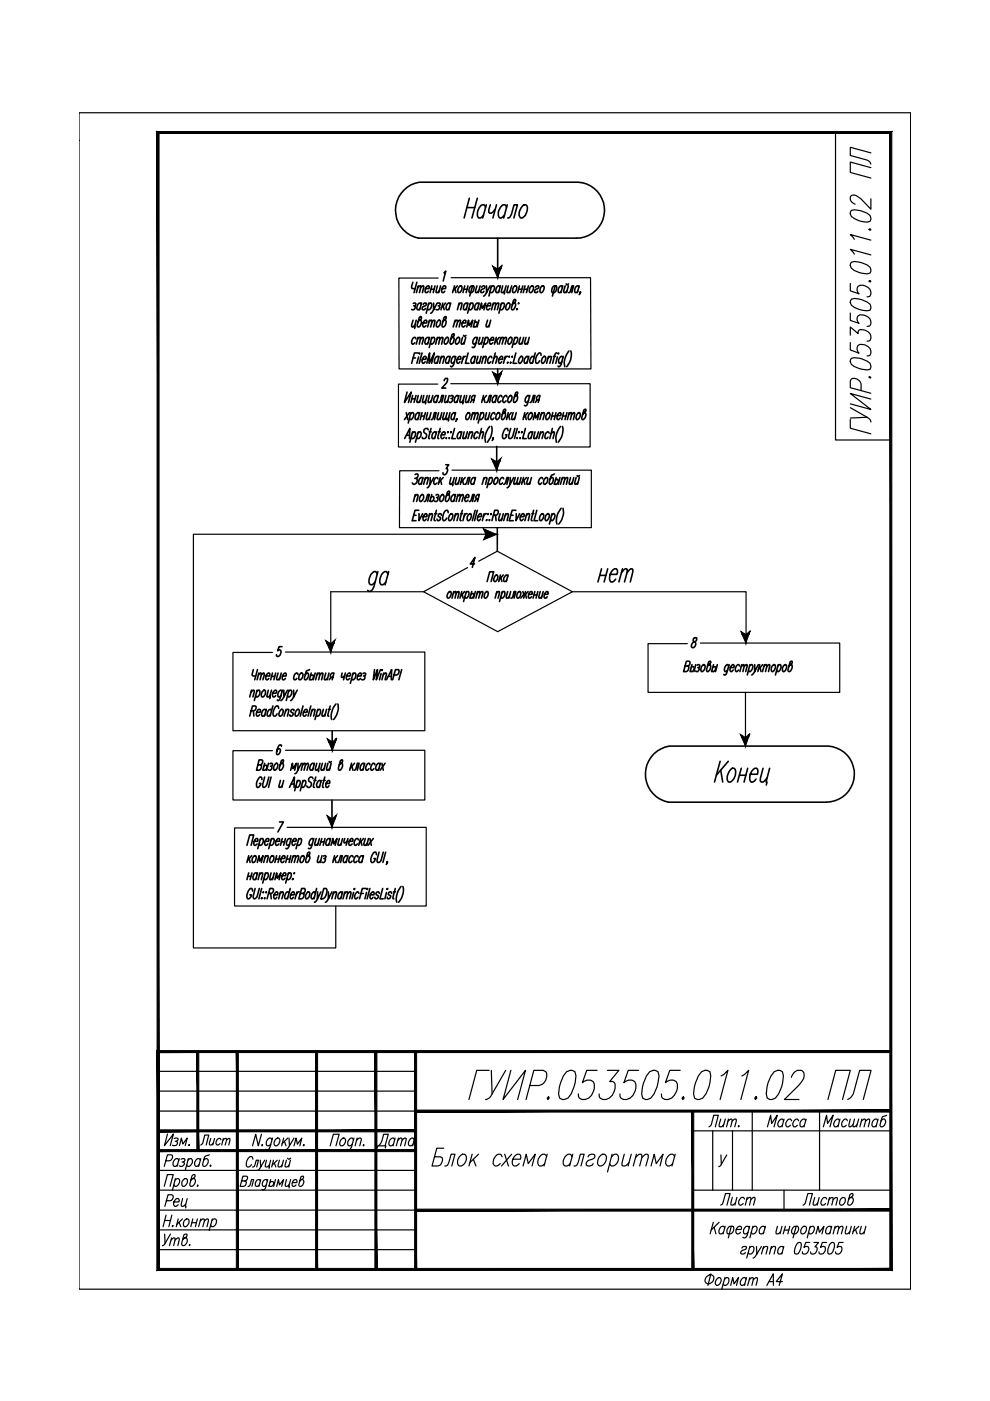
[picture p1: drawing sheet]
<svg xmlns="http://www.w3.org/2000/svg" width="210mm" height="297mm" viewBox="0 0 210 297" stroke-linecap="round" stroke-linejoin="round" font-family="sans-serif">
<defs><g id="words">
<text font-size="10.1" x="98.1" y="234.2">ГУИР.053505.011.02 ПЛ</text>
<g font-size="7.9">
<text x="185.6" y="93.1" transform="rotate(-90 185.6 93.1)">ГУИР.053505.011.02 ПЛ</text>
<text x="76.9" y="126.6">да</text>
</g>
<g font-size="6.2">
<text x="125.6" y="124.5">нет</text>
<text x="78.7" y="244.5">Дата</text>
</g>
<g font-size="5.7">
<text x="149.2" y="240.2">Лит.</text>
<text x="173.2" y="240.2">Масштаб</text>
<text x="33.9" y="257.2">Рец</text>
<text x="151.7" y="256.8">Лист</text>
<text x="169" y="256.8">Листов</text>
</g>
<text font-size="5.3" x="41.3" y="244.1">Лист</text>
</g></defs>
<g fill="none" stroke="#000" stroke-width=".25">
<path d="M16.7 23.9h176.4v249.4h-176.4zM162.7 238.9l.7-2.4 .2 1.7 1.2-1.7-.7 2.4M166.1 237.6l-.2-.3a1.03 1.03 0 0 0-.7 1.6h.3l.4-.3M166.2 237.3l-.4 1.6M167.8 237.6l-.2-.3a.99 .99 0 0 0-.9 .6 .99 .99 0 0 0 .2 1h.2l.5-.3M169.3 237.6l-.2-.3a1.03 1.03 0 0 0-.8 1.6h.3l.5-.3M170.8 237.6l-.3-.3a.99 .99 0 0 0-.8 .6 .99 .99 0 0 0 .2 1h.2l.4-.3M170.9 237.3l-.4 1.6M34.8 251.5l.7-2.5h1.2l-.6 2.5M35.1 246.1h.8a.92 .92 0 0 0 .6-1.2l-1-.1-.7 2.5M35.2 257.6l-.6 2.5M35.5 240.4l-.6 2.5 1.9-2.5-.7 2.5"/>
<path d="M36.4 257.6l-.6 2.5M36.6 259.8v.3zM36.9 241.4h.8a.49 .49 0 0 1-.5 .6M37.1 250.2l.5-.3h.2a1.03 1.03 0 0 1-.7 1.6l-.2-.4M37.2 249.9l-.6 2.4M37.4 242l.1 .1a.52 .52 0 0 1-.3 .8l-.6-.1M37.8 258.4l-.4 1.7M37.9 246a.44 .44 0 0 0-.3-.4 .44 .44 0 0 0-.4 .2 1.01 1.01 0 0 0-.3 1.5h.3l.5-.4M38 259.2l.3 .9M38 245.6l-.5 1.7M38 242.9l.5-1.6 .3 1.3 .9-1.3-.4 1.6M38.4 245.8l.3-.2 .5 .2-.1 .4-.5 .2"/>
<path d="M38.7 258.4l-1.2 1.2M38.8 250.2a.53 .53 0 0 1 .9-.2 1.08 1.08 0 0 1-.9 1.5 .87 .87 0 0 1 0-1.3zM38.8 246.4l.2 .1 .1 .3-.2 .2a.62 .62 0 0 1-.9 .2M39.1 258.8l.5-.4h.2a.99 .99 0 0 1 .2 1.1 .99 .99 0 0 1-.9 .6 .91 .91 0 0 1 0-1.3zM39.8 246l.5-.4h.2a.99 .99 0 0 1 .2 1.1 .99 .99 0 0 1-.9 .6l-.2-.4M39.9 245.6l-.6 2.5M40.7 259.2h.9M40.9 258.4l-.4 1.7M40.9 249.9h.3a1.03 1.03 0 0 1-.7 1.6l-.3-.4 .5-1.8 .3-.3 .3 .2a.86 .86 0 0 1-.6 .8l-.2 .2M41.9 258.4l-.5 1.7M42.4 258.9l.6-.5 .3 .2-.3 1.5M42.5 246l-.1-.2a.86 .86 0 0 0-1 .2 .86 .86 0 0 0-.1 .9l.2 .4h.3l.4-.4"/>
<path d="M42.6 245.6l-.5 1.7M42.6 258.4l-.5 1.7M43.3 258.9l.6-.5 .3 .2-.3 1.5M44.4 244.8l-.7 .3-.4 .3-.3 1.4 .2 .5a.99 .99 0 0 0 .9-.6 .99 .99 0 0 0-.2-1.1h-.3l-.4 .4M44.5 247.2l.1-.2 .1 .2-.1 .1zM44.9 258.8a.53 .53 0 0 1 .9-.2l.1 .2-.1 .6a.75 .75 0 0 1-1 .6l-.1-.3M45 258.4l-.6 2.5M51.2 250.4h.7l.3 .4a.75 .75 0 0 1-.6 .7h-.7l.6-2.1h.7a.55 .55 0 0 1 .3 .6 .55 .55 0 0 1-.6 .4M52.6 251.5l.3-.1 .4-1.3h.5l-.4 1.4M53.5 247.4l.4-.1 .4-1.3h.5l-.4 1.4M53.6 245.8v-.2a.55 .55 0 0 0-.6-.4 .55 .55 0 0 0-.5 .6l-.3 .8a.68 .68 0 0 0 .3 .8 .81 .81 0 0 0 .8-.5M55.2 246l.1 1.4 .8-1.4"/>
<path d="M55.2 250.4l-.1-.2a.82 .82 0 0 0-.9 .4 .82 .82 0 0 0 .1 .9h.3l.4-.3M55.3 247.4a.86 .86 0 0 1-.8 .7M55.3 250.1l-.4 1.4M55.4 240.5l-.6 2.4-.6-2.4-.7 2.4M55.5 242.8l.1-.1 .1 .1-.1 .1zM56.5 246l-.3 1.3h.6l.3-.3M56.7 250.4l-.1-.2a.81 .81 0 0 0-.9 .4 .81 .81 0 0 0 .1 .9h.3l.4-.3M56.8 250.1l-.5 1.6a.65 .65 0 0 1-.6 .6l-.2-.1M57.2 250.7l.1-.1a.44 .44 0 0 1 .7 .1 .44 .44 0 0 1-.1 .6l-.3 .2h-.4l-.1-.2M57.4 246l-.3 1.7M57.4 250.1l-.4 1.4M57.7 241.6l-.1-.2a.87 .87 0 0 0-1 .2 .87 .87 0 0 0-.1 1l.2 .3h.3l.4-.3"/>
<path d="M57.8 241.3l-.7 2.2-.3 .2h-.5M58 246l-.4 1.4M58.2 246.6l.3 .8M58.4 241.6l.4-.3h.3a1.03 1.03 0 0 1-.7 1.6 .84 .84 0 0 1 0-1.3zM58.4 250.1l-.4 1.4M58.7 251.5l.3-1.4 .3 1.1 .8-1.1-.4 1.4M58.8 246l-1.1 1M59.3 246l-.3 1.3 .3 .1 .5-.4M60.1 246l-.4 1.4M60.1 241.3l-.4 1.6M60.3 242l.3 .9M60.7 246l-.3 1.3 .4 .1 .5-.4"/>
<path d="M60.7 250.1l-.2 1.3h.5l.3-.3M61 245.6l.2 .2 .4-.2M61 241.3l-1.2 1.2M61.3 241.3l.1 1.6 .9-1.6M61.4 242.9a.98 .98 0 0 1-.9 .8M61.6 246l-.4 1.4M61.6 250.1l-.4 1.4h.2l-.1 .4M62 250.7h.9v-.5a.79 .79 0 0 0-.9 .4 .79 .79 0 0 0 .2 .9l.6-.3M62.3 242.9l.5-1.6 .3 1.3 .9-1.3-.4 1.6M64 250.1h.2a.81 .81 0 0 1 .1 .9 .81 .81 0 0 1-.9 .4v-.3l.4-1.5 .5-.2 .1 .3-.2 .2-.6 .5M64.3 242.8l.1-.1 .1 .1-.1 .1zM70 242.9l.7-2.4h1.2l-.7 2.4"/>
<path d="M72.3 241.7l.5-.4h.2a.95 .95 0 0 1 .1 1.1 .95 .95 0 0 1-.9 .5 1.03 1.03 0 0 1 .1-1.2zM74.9 241.7l-.2-.4a.99 .99 0 0 0-.9 .6 .99 .99 0 0 0 .2 1h.5l.2-.3M75 241.3l-.5 1.9a.72 .72 0 0 1-.7 .6l-.2-.1M75.6 241.8l.6-.5 .4 .1-.3 1.5M75.7 241.3l-.4 1.6M94.1 243.4h-1.5l-1 3.8h1.2a1.35 1.35 0 0 0 .9-1.8l-.4-.1h-1.2M94.3 247.2l.6-.2 .8-2.3h.8l-.7 2.5M97.4 245.3l.7-.6h.4a1.51 1.51 0 0 1 .2 1.6 1.51 1.51 0 0 1-1.3 .9 1.24 1.24 0 0 1 0-1.9zM100.1 244.7l-.7 2.5M100.4 245.8l.5 1.4M101.5 244.7l-1.9 1.8M106.5 245.3l-.5-.6a1.6 1.6 0 0 0-1.2 2.3l.6 .2 .7-.5"/>
<path d="M107 244.7l.8 2.5M108.5 244.7l-2.2 2.5M108.7 245.8h1.6a.78 .78 0 0 0-.2-1.1 1.6 1.6 0 0 0-1.3 2.3 .86 .86 0 0 0 1.3-.3M110.9 247.2l.7-2.5 .4 2 1.5-2-.7 2.5M115.9 245.3l-.4-.6a1.51 1.51 0 0 0-1.3 .9 1.51 1.51 0 0 0 .2 1.6h.4l.7-.5M116 244.7l-.7 2.5M121.3 245.3l-.4-.6a1.65 1.65 0 0 0-1.3 2.3 .86 .86 0 0 0 1.3-.3M121.4 244.7l-.6 2.5M121.7 247.2l.6-.2 .3-.5 .4-1.8h.9l-.7 2.5M124.7 245.3a.95 .95 0 0 1 1.4-.4v.4l-.2 .3a2.36 2.36 0 0 0-1.6 .9v.5a.97 .97 0 0 0 1.5-.3M127.1 245.3l.7-.6h.4a1.03 1.03 0 0 1 .3 1.5 1.13 1.13 0 0 1-1.6 .8 1.85 1.85 0 0 1 .2-1.7zM129.7 245.3l.6-.6h.5a1.51 1.51 0 0 1 .2 1.6 1.51 1.51 0 0 1-1.3 .9l-.4-.5"/>
<path d="M129.8 244.7l-1 3.8M132.4 244.7l-.5 2.3 .6 .2 .9-.7M133.8 244.7l-.6 2.5M134.7 245.4l.9-.7 .5 .2v.5l-.5 1.8M134.9 244.7l-.6 2.5M136.1 245.4l.8-.7 .5 .2v.5l-.5 1.8M138 247.2l.7-2.5 .4 2 1.5-2-.7 2.5M143 245.3l-.4-.6a1.6 1.6 0 0 0-1.3 2.3l.6 .2 .7-.5M143.2 244.7l-.7 2.5M151.2 259.2l-.6 2.4M152.5 259.2l-1.7 1.6M152.9 244.9v2"/>
<path d="M153.7 260l-.4 1.6M154.1 244.9l-1.3 2.2-.4 .2M155.1 260l-.7 2.5M158.9 260l-.5 1.9a.72 .72 0 0 1-.7 .6l-.2-.2M159.6 260l-.6 2.5M162.3 260l-.5 1.6M164.8 260l-.3 1.5 .4 .1 .6-.5M165.8 260l-.4 1.6M166.5 260l-.4 1.6M167.5 260l-.5 1.6M168.8 260l-.7 2.5M171.8 260l-.7 2.5"/>
<path d="M176.3 260l-.4 1.6M177.1 260l-.5 1.6M179.5 260l-.3 1.5 .4 .1 .6-.5M180.5 260l-.4 1.6M181.2 260l-.5 1.6M182.1 260l-1.2 1.1M182.6 260l-.3 1.5 .4 .1 .6-.5M183.6 260l-.4 1.6M34.9 261.6l.1 2M36.1 261.6l-1.2 2.2-.5 .3M36.3 262.9l.5-.4 .4 .1-.4 1.5M36.4 262.5l-.5 1.6"/>
<path d="M37.1 262.9l.6-.4 .3 .1-.3 1.5M39.2 262.5h.2a.99 .99 0 0 1 .2 1 .99 .99 0 0 1-.8 .6l-.3-.5 .5-1.7 .3-.3 .4 .1a.78 .78 0 0 1-.7 .9l-.2 .2M40.2 263.8v.3zM149.8 270.7l.2-.2a.76 .76 0 0 1 .9-.2 .76 .76 0 0 1 .5 .7 1.11 1.11 0 0 1-1.8 .9 .88 .88 0 0 1 .2-1.2zM150.7 270.1l-.6 2.4M151.4 260.2l.4 1.4M152.2 271l.4-.1a1.03 1.03 0 0 1-.7 1.6 .98 .98 0 0 1 .3-1.5zM153.6 271.3l.4-.4h.3a.99 .99 0 0 1 .2 1 .99 .99 0 0 1-.9 .6l-.2-.3M153.7 260.3l-.2-.2a.93 .93 0 0 0-.9 .4 .93 .93 0 0 0 .1 1.1l.4-.1 .3-.2M153.7 270.9l-.7 2.4M154.6 260.1l.7-.1a.98 .98 0 0 1 .1 1.2 .98 .98 0 0 1-1.2 .3 1.24 1.24 0 0 1 .4-1.4zM154.9 272.5l.4-1.6 .3 1.3 1-1.3-.4 1.6"/>
<path d="M156.1 260.7h1.1a.45 .45 0 0 0-.2-.7 .99 .99 0 0 0-.7 1.6l.5-.1 .2-.2M157.3 264.6a.71 .71 0 0 1 1-.2v.2l-.4 .4a.88 .88 0 0 0-.9 .5l.1 .3a.65 .65 0 0 0 .9-.3M158.2 271.3l-.3-.4a1.03 1.03 0 0 0-.7 1.6h.3l.4-.3M158.3 270.9l-.5 1.6M158.9 271.3l.5-.4 .4 .1-.4 1.5M158.9 260.3l-.2-.2a.91 .91 0 0 0-1 .4 .91 .91 0 0 0 .2 1.1l.5-.1 .2-.2M158.9 264.6a.58 .58 0 0 1 .9-.2 .95 .95 0 0 1-.1 1 .95 .95 0 0 1-1 .4v-.3M159 270.9l-.5 1.6M159 264.3l-.7 2.4M159.5 260.3l.3-.2 .5-.1a.99 .99 0 0 1-.8 1.6l-.2-.3M159.7 271.3l.6-.4 .3 .1-.3 1.5M160.4 264.3l.1 1.6 .9-1.6"/>
<path d="M160.5 265.9a1.11 1.11 0 0 1-.8 .8M161.8 264.7l.5-.4 .5 .1-.4 1.5M161.9 264.3l-.5 1.6M162.2 260.3l-.1-.2a.91 .91 0 0 0-1 .4 .91 .91 0 0 0 .1 1.1l.5-.1 .3-.2M162.6 272.5l1.3-2.4 .1 2.4M163.1 271.7h.8M163.4 264.7l.6-.4 .4 .1-.3 1.5M163.6 264.3l-.5 1.6M165.9 271.7h-1.3l1.3-1.6-.7 2.4M166.1 264.6l-.1-.2a.91 .91 0 0 0-1 .4 .91 .91 0 0 0 .2 1.1l.4-.1 .2-.3M166.2 264.3l-.4 1.6M166.3 260.8h.9"/>
<path d="M168.1 260.3l.4-.3h.6a.97 .97 0 0 1 0 1.2 .97 .97 0 0 1-1.1 .3 1.03 1.03 0 0 1 .1-1.2zM169.1 263.6l.3-.2 .4 .2a2.82 2.82 0 0 1-.6 2.2h-.7a2.74 2.74 0 0 1 .6-2.2zM170.3 260.1l.4-.1a.91 .91 0 0 1 .2 1.1 .91 .91 0 0 1-1 .4 1.24 1.24 0 0 1 .4-1.4zM171.7 260.3l.2-.2 .5-.1a.99 .99 0 0 1-.7 1.6l-.3-.3M171.7 263.4h-.9l-.3 1.1 .1-.1a.57 .57 0 0 1 .9 .2v.4a.83 .83 0 0 1-.5 .8 .83 .83 0 0 1-.9-.1v-.3M172.6 263.4h1l-.8 1h.2a.88 .88 0 0 1 0 1.1 .88 .88 0 0 1-1.1 .2v-.3M173 261.6l.5-1.6 .2 1.3 1-1.3-.4 1.6M175.2 263.4h-.8l-.4 1.1 .1-.1a.57 .57 0 0 1 .9 .2 .86 .86 0 0 1-.2 1.1 .86 .86 0 0 1-1.1 0l-.1-.3M176.2 263.6l.4-.2a1.03 1.03 0 0 1 .2 1.4l-.5 1-.5 .1a1.03 1.03 0 0 1-.1-1.4zM176.3 260.3l-.1-.2a.91 .91 0 0 0-1 .4 .91 .91 0 0 0 .1 1.1l.5-.1 .2-.2M176.9 260.5l.4-.4h.5l-.3 1.5M177.8 260.5l.4-.4h.5l-.3 1.5"/>
<path d="M178.8 263.4h-.9l-.4 1.1 .1-.1a.57 .57 0 0 1 .9 .2 .86 .86 0 0 1-.2 1.1 .86 .86 0 0 1-1.1 0v-.3M181.4 260.7l.3 .9"/>
</g>
<path d="M33.3 27.9v241.5l.4-.5zM33.3 27.9l.4 .4v240.6zM33.3 27.9l.4 .4 155.4-.4zM33.7 28.3l155.4-.4-.4 .4zM188.7 28.3l.4 241.1v-241.5zM188.7 28.3l.4 241.1-.4-.5zM33.3 269.4h155.8l-.4-.5zM33.3 269.4l.4-.5h155z" fill="#000" stroke="#000" stroke-width=".21"/>
<!-- layer: 0 -->
<g fill="#000" stroke="#000" stroke-width=".21">
<path d="M41.7 223l.4 21v-21zM41.7 223l.4 21h-.4z"/>
<path d="M50.1 223l.4 46.1v-46.1zM50.1 223l.4 46.1h-.4z"/>
<path d="M79.5 223l.4 46.1v-46.1zM79.5 223l.4 46.1h-.4z"/>
<path d="M33.5 240h54.6v-.4zM33.5 239.6h54.6l-54.6 .4z"/>
<path d="M33.7 223.2h155.2v-.5zM33.3 222.7h155.6l-155.2 .5zM33.3 222.7l.4 46.4v-45.9zM33.3 222.7l.4 46.4h-.4z"/>
<path d="M88.1 235.8h100.8v-.4zM88.1 235.4h100.8l-100.8 .4z"/>
<path d="M33.5 244.2h54.6v-.5zM33.5 243.7h54.6l-54.6 .5z"/>
<path d="M88.1 256.8h100.8v-.4zM88.1 256.4h100.8l-100.8 .4z"/>
<path d="M66.9 223v46.1h.4zM66.9 223h.4v46.1z"/>
<path d="M87.9 223v46.1h.4zM87.9 223h.4v46.1z"/>
<path d="M146.7 235.6v33.5h.4zM146.7 235.6h.4v33.5z"/>
</g>
<g fill="none" stroke="#000" stroke-width=".25">
<path d="M95.7 58.9h29.5l.1 19.3h-40.7v-19.2h8.3M95.6 81.4h29.5v13.4h-40.6v-13.4h8.3M95.8 99.7h29.6v12.2h-40.7v-12.1h8.4M101.5 119l3.9-2.1 16 8.6-15.9 8.4-15.7-8.4 9.3-5.2M105.4 113.3h-64.4v87.7h30.2v-8.9M60.5 138.2h29.6v16.7h-40.7v-16.6h8.4M89.8 125.5h-19.7v12.6M121.4 125.5h36.8v10.8M148.5 136.3h29.5v10.5h-40.6v-10.3h8.3M60.5 159.1h29.6v10.5h-40.7v-10.4h8.4M158.1 146.8v11.4M60.9 175.4h29.5v16.7h-40.7v-16.6h8.4"/>
<path d="M33.5 227.1h54.6M33.5 231.3h54.6M33.5 235.6h54.6M146.9 239.8h42M151.1 239.8v12.5M155.3 239.8v12.5M159.5 235.6v16.7M173.8 235.6v16.7M33.5 256.6h54.6M33.5 252.3h54.6M33.5 248.1h54.6M146.9 252.3h42"/>
<path d="M166.2 252.3v4.3M33.5 260.8h54.6M33.5 265h54.6"/>
</g>
<path d="M33.5 40.7v6.7" fill="none" stroke="#000" stroke-width=".21"/>
<!-- layer: Sensor -->
<path d="M177.2 28.1v65.2h11.7" fill="none" stroke="#000" stroke-width=".25"/>
<g fill="none" stroke="#000" stroke-width=".34">
<path d="M85.7 40.3a5.5 5.5 0 0 1 3.2-1.7h33.7a5.9 5.9 0 0 1 5.6 6.2 5.9 5.9 0 0 1-6 5.7h-33.5a6 6 0 0 1-3-10.2zM87.5 59.8l-.2 .9v.4l.7 .1M88.4 59.8l-.6 2.2M94.1 57.9l.4-.4-.5 2.1M99 44h1.7M99.5 42l-1.1 4.2M101.2 42l-1.1 4.2M102.9 44l-.3-.6a1.27 1.27 0 0 0-1.3 1.2l-.1 .4a1.22 1.22 0 0 0 .3 1.2h.4l.6-.6M103.1 43.4l-.8 2.8M104 43.4l-.3 1-.1 .6 .2 .2h.4l.8-.8M105.3 43.4l-.8 2.8M105.5 50.5v8.2"/>
<path d="M107.4 44l-.4-.6a1.27 1.27 0 0 0-1.2 1.2l-.2 1 .3 .6h.4l.7-.6M107.6 43.4l-.8 2.8M107.6 46.2l.5-.2 .3-.6 .6-2h.7l-.7 2.8M110.9 43.6l.6-.2a1.97 1.97 0 0 1-.8 2.8h-.3a1.98 1.98 0 0 1 .5-2.6zM87.6 67.9l-.3 1.3 .3 .1 .4-.4M87.6 75.9h.5M87.6 64.3h.6l-.2 .5h-.3M87.9 64.8a.51 .51 0 0 1 0 .7 .51 .51 0 0 1-.6 .1M88.2 71.8l-.2-.3a.97 .97 0 0 0-.6 1.5l.6-.3M88.3 67.9l-.4 1.7M88.5 71.9l.4-.4 .3 .1-.3 1.4M88.6 61l.4-.4 .2 .1-.3 1.3"/>
<path d="M88.6 71.5l-.3 1.5M88.7 74.8h-.8l-.6 2.2M88.7 60.6l-.4 1.4M88.8 75.7l-.4 1.3M89 74.8l-.1 .2zM89 67.9h.2a.99 .99 0 0 1-.6 1.4l-.1-.4 .4-1.6 .4-.2a.61 .61 0 0 1-.5 .9l-.1 .2M89.1 71.9l.5-.4 .2 .1-.3 1.4M89.2 61l.4-.4 .3 .1-.3 1.3M89.3 64.5l-.1-.2a.8 .8 0 0 0-.8 1.2l.1 .2h.3l.3-.3M89.4 64.2l-.4 1.5M89.5 74.8l-.6 2.2M89.6 76.2h.7l.1-.4-.2-.2a1.02 1.02 0 0 0-.6 1.4l.6-.3"/>
<path d="M89.7 68.5h.8l-.1-.6a.92 .92 0 0 0-.6 1.4l.5-.3M89.7 64.5a.43 .43 0 0 1 .7-.2l-.1 .5-.7 .3-.1 .5a.43 .43 0 0 0 .7-.2M90.2 61.2h.8l-.1-.6a.96 .96 0 0 0-.6 1.4l.5-.2M90.5 77l.6-2.2-.1 2.2 1.1-2.2-.6 2.2M90.8 64.5l.6-.3a.98 .98 0 0 1-.6 1.5l-.2-.3M90.9 64.2l-.5 2.2M91 68.3l.4-.4 .2 .1-.3 1.3M91 71.8l-.1-.2a.8 .8 0 0 0-.7 .4 .8 .8 0 0 0 0 .8l.2 .2 .3-.3M91 67.9l-.3 1.4M91.1 71.5l-.4 1.5M91.4 61.3h.7M91.5 71.8l.5-.3a.98 .98 0 0 1-.6 1.5l-.1-.3"/>
<path d="M91.6 60.6l-.4 1.4M91.6 71.5l-.6 2.2M91.6 68.3l.4-.4 .2 .1-.3 1.3M91.9 64.2v1.5l.8-1.5M91.9 65.7l-.6 .7M92.2 60.6l-.4 1.4M92.7 71.9l.4-.4 .2 .1-.3 1.4M92.7 60.6l-.3 1.4h.3l.5-.4M92.7 71.5l-.3 1.5M92.8 64.3h.5l-.1 .5h-.3M92.9 68l.3-.1a.98 .98 0 0 1-.5 1.4l-.2-.3v-.3zM93 75.9l-.2-.3a1.02 1.02 0 0 0-.5 1.4l.5-.3"/>
<path d="M93.1 64.8a.5 .5 0 0 1 0 .7 .5 .5 0 0 1-.7 .1M93.1 75.6l-.4 1.4M93.2 71.9l.5-.4 .2 .1-.3 1.4M93.4 60.6l-.4 1.4M93.5 76l.4-.4 .3 .1-.3 1.3M93.6 75.6l-.4 1.4M93.7 61.2h.7l.1-.4-.2-.2a.97 .97 0 0 0-.5 1.4l.5-.2M93.9 64.2l-.4 1.5M94 64.8l.2 .9M94.3 67.9h.1a.98 .98 0 0 1-.6 1.4l-.1-.4 .4-1.6 .5-.2a.61 .61 0 0 1-.5 .9l-.2 .2M94.5 64.2l-.9 1.1M94.6 71.6l.3-.1a.98 .98 0 0 1-.6 1.5l-.1-.3v-.4z"/>
<path d="M95.4 75.9l-.2-.3a1.02 1.02 0 0 0-.6 1.4l.6-.3M95.4 75.6l-.3 1.4M95.5 64.5l-.1-.2a.8 .8 0 0 0-.8 1.2l.3 .2 .3-.3M95.6 64.2l-.4 1.5M96 71.5h.1a.98 .98 0 0 1-.6 1.5l-.1-.5 .4-1.5 .5-.2a.61 .61 0 0 1-.5 .8l-.2 .2M96.4 68.3l.4-.4 .2 .1-.3 1.3M96.4 60.6l-.4 1.4M96.5 61.2l.2 .8M96.5 67.9l-.4 1.4M96.5 75.9l-.1-.3a1.02 1.02 0 0 0-.6 1.4l.5-.3M96.6 75.6l-.4 1.6-.4 .6-.3-.2M96.9 76.2h.7l.1-.2-.1-.4a1.02 1.02 0 0 0-.6 1.4l.5-.3"/>
<path d="M97 71.6l.3-.1a.98 .98 0 0 1-.6 1.5l-.2-.3 .1-.4zM97 60.6l-.9 1M97 68.3l.4-.4 .2 .1-.2 1.3M97.3 60.9l.5-.3a.98 .98 0 0 1-.6 1.4l-.1-.6zM97.3 64.6l.4-.4 .2 .1-.3 1.4M97.4 64.2l-.4 1.5M98 68.5h.7v-.6a.92 .92 0 0 0-.6 1.4l.5-.3M98.1 71.5l-.3 1.3 .2 .2 .5-.5M98.3 71.1l.1 .2 .4-.2M98.3 75.6l-.4 1.4M98.4 61.3h.6M98.5 60.6l-.3 1.4"/>
<path d="M98.7 75.6a.71 .71 0 0 0-.6 .6M98.7 71.5l-.3 1.5M99 69.3l.3-1.4 .2 1.1 .7-1.1-.3 1.4M99.1 64.5v-.2a.8 .8 0 0 0-.8 1.2l.3 .2 .3-.3M99.2 60.6l-.4 1.4M99.2 64.2l-.4 1.5M99.3 74.8l-.6 2.2h.7M99.6 64.5l.6-.3a.98 .98 0 0 1-.6 1.5l-.2-.3M99.7 64.2l-.6 2.2M99.9 60.7l.5-.1a.95 .95 0 0 1-.8 1.4l-.2-.6zM100.2 60.6l-.6 2.2M100.6 68.5l.4-.2a.6 .6 0 0 1 .2 .7 .6 .6 0 0 1-.7 .3l-.1-.2"/>
<path d="M100.7 75.9l-.1-.3a1 1 0 0 0-.6 1.4h.2l.3-.3M100.7 67.9l-.3 1.4M100.8 75.6l-.4 1.4M101.1 60.6l-.3 1.4h.3l.4-.4M101.2 71.8l-.2-.3a.96 .96 0 0 0-.6 1.5l.6-.3M101.2 71.5l-.5 2-.3 .2-.3-.1M101.3 75.6l-.3 1.3 .3 .1 .4-.4M101.5 64.5v-.2a.8 .8 0 0 0-.8 1.2l.3 .2 .3-.3M101.5 67.9l-.3 1.4M101.6 64.2l-.4 1.5M101.7 65.7l.4-1.5 .1 1.2 .8-1.2-.4 1.5M101.8 71.5l-.4 1.3 .3 .2 .4-.5"/>
<path d="M101.8 60.6l-.4 1.4M102 75.6l-.4 1.4M102.1 60.9a.43 .43 0 0 1 .7-.2l-.1 .4-.6 .3-.2 .6a.43 .43 0 0 0 .7-.2M102.4 76l.4-.4 .3 .1-.3 1.3M102.4 71.5l-.3 1.5M102.5 75.6l-.4 1.4M102.9 71.8l.3-.3h.2a.98 .98 0 0 1-.6 1.5l-.2-.3M102.9 71.5l-.6 2.2M103.2 60.6v1.4l.7-1.4M103.2 62l-.7 .8M103.2 64.8h.8l-.1-.6a.96 .96 0 0 0-.6 1.5l.6-.3M103.4 67.9l-.3 1.3 .2 .1 .4-.4"/>
<path d="M103.9 72.1h.7l-.1-.6a.96 .96 0 0 0-.5 1.5l.5-.3M104 67.9l-.3 1.4M104.1 60.9l.6-.3a.98 .98 0 0 1-.6 1.4l-.2-.2M104.2 60.6l-.5 2.2M104.3 75.9l-.2-.3a1 1 0 0 0-.6 1.4h.2l.4-.3M104.5 64.6l.4-.4 .2 .1-.3 1.4M104.6 64.2l-.4 1.5M104.7 76l.4-.4 .3 .1-.3 1.3M105 74.8l-.6 2.2M105.1 64.6l.4-.4 .3 .1-.4 1.4M105.2 71.5l-.4 1.5M105.3 72.1l.2 .9"/>
<path d="M105.5 78.2v3M105.8 76.2h.7v-.6a1 1 0 0 0-.6 1.4l.5-.3M105.9 71.5l-.9 1M106 60.9l-.1-.2a.8 .8 0 0 0-.8 1.1l.3 .2 .4-.2M106.1 71.9l.4-.4 .3 .1-.3 1.4M106.1 60.6l-.4 1.4M106.2 64.5l.6-.3a.98 .98 0 0 1-.6 1.5l-.2-.3M106.2 71.5l-.4 1.5M106.3 64.2l-.5 2.2M106.6 60.6l-.3 1.4h.3l.4-.4M106.8 71.9l.4-.4 .2 .1-.3 1.4M107.1 75.6l-.3 1.4"/>
<path d="M107.3 60.6l-.4 1.7M107.4 64.5l.6-.3a.98 .98 0 0 1-.6 1.5l-.2-.3zM107.6 76.9l.1-.1-.1 .2zM107.6 75.6h-.2l-.4 .6M107.8 60.6l-.3 1.4h.3l.4-.4M108 75.6l-.1 .2zM108.1 71.6l.3-.1a.99 .99 0 0 1-.5 1.5l-.2-.7zM108.2 76.9h.1l-.1 .1zM108.5 60.6l-.4 1.4M108.6 75.6v.2zM109 64.2h.2a.98 .98 0 0 1-.6 1.5l-.2-.4 .5-1.6 .4-.2-.1 .5-.6 .5M109.1 60.7l.3-.1a.98 .98 0 0 1-.6 1.4l-.1-.2v-.4z"/>
<path d="M109.1 71.8l.5-.3a.99 .99 0 0 1-.6 1.5l-.1-.3M109.2 71.5l-.6 2.2M109.4 74.8l-.6 2.2h.7M109.6 65.5v.2zM109.9 64.3h.1zM110 61.3h.6M110.1 60.6l-.3 1.4M110.3 71.5l-.2 1.3 .2 .2 .5-.5M110.5 75.6h.2a1 1 0 0 1-.6 1.4l-.2-.3 .1-.5zM110.9 60.6l-.5 1.4M111 71.5l-.4 1.5M111.2 61.3h.6"/>
<path d="M111.3 60.6l-.4 1.4M111.5 71.5l-.3 1.3 .3 .2 .5-.5M112 75.9l-.1-.3a1 1 0 0 0-.6 1.4h.2l.3-.3M112 60.6l-.4 1.4M112.1 75.6l-.4 1.4M112.2 71.5l-.4 1.5M112.6 60.7l.4-.1a.98 .98 0 0 1-.6 1.4l-.2-.2 .1-.4zM113.2 75.9l-.1-.3a1 1 0 0 0-.6 1.4h.2l.3-.3M113.5 74.8l-.6 2.2M113.6 60.9a.43 .43 0 0 1 .6-.2l-.1 .4-.6 .3-.1 .6a.43 .43 0 0 0 .6-.2M114.7 75.3v-.3l-.4-.2a1.89 1.89 0 0 0-.6 2.2h.3l.4-.5M114.9 60.7l.3-.1a.98 .98 0 0 1-.6 1.4l-.1-.2v-.4z"/>
<path d="M115 75.9l.3-.3h.3a1 1 0 0 1-.6 1.4l-.2-.3zM116.2 76l.4-.4 .3 .1-.3 1.3M116.3 75.6l-.4 1.4M117.3 75.6h.5M117.4 60.7l.5-.1a.95 .95 0 0 1-.8 1.4l-.1-.2v-.4zM117.7 60.6l-.6 2.2M118.1 74.8l-.3 .2-.2 .3-.4 1.7M118.2 75.7l-.4 1.3M118.4 74.8l-.1 .2zM119.2 60.9l-.1-.3a.96 .96 0 0 0-.6 1.4l.5-.2M119.3 75.9l-.1-.3a.96 .96 0 0 0-.6 1.4l.5-.3M119.3 60.6l-.4 1.4"/>
<path d="M119.4 75.6l-.4 1.6-.4 .6-.3-.2M119.8 60.6l-.3 1.4h.3l.4-.4M120 60.2l.2 .2 .4-.2M120.5 60.6l-.4 1.4M120.6 62h.2l.5-1.4h.3l-.4 1.4M120.6 74.4a4 4 0 0 0-.9 3.4M121 74.4a3.7 3.7 0 0 1-.9 3.4M122.8 60.9l-.1-.2a.8 .8 0 0 0-.8 1.1l.3 .2 .3-.2M122.8 60.6l-.4 1.4M123.1 62h-.1v-.2l-.2 .7M85.8 93l1.1-2.2-.1 2.2M86.1 87.5l.3 1.5"/>
<path d="M86.2 92.3h.6M86.3 83.1l-.5 2.2 1.4-2.2-.6 2.2M86.8 87.5l-1 1.5M87 87.8l.4-.3h.2a1 1 0 0 1-.6 1.5l-.2-.4M87.1 87.5l-.5 2.2M87.3 84.6h.7M87.4 91.8l.6-.2a.96 .96 0 0 1-.6 1.4l-.2-.3M87.5 83.8l-.4 1.5M87.5 91.6l-.6 2.2M88.2 83.8l-.4 1.5M88.6 91.8l.5-.2a.96 .96 0 0 1-.6 1.4l-.1-.3M88.7 83.8l-.3 1.4 .3 .1 .4-.4"/>
<path d="M88.7 91.6l-.6 2.2M88.9 87.8l-.1-.3a1 1 0 0 0-.6 1.5h.2l.3-.4M89 87.5l-.4 1.5M89.3 88.2h.7M89.4 83.8l-.4 1.5M89.5 87.5l-.4 1.5M89.9 83.8l-.3 1.4 .3 .1 .4-.4M90.2 87.5l-.4 1.5M90.6 83.8l-.4 1.8M90.7 87.5l-.3 1.3 .3 .2 .4-.5M90.8 91.1a.52 .52 0 0 0-.8-.1 .52 .52 0 0 0 0 .8l.3 .2a.61 .61 0 0 1 0 .8 .61 .61 0 0 1-.7 .1l-.1-.2M91 91.6h.4"/>
<path d="M91 83.8l-.3 1.4 .3 .1 .5-.4M91.4 90.8l-.5 2.1 .2 .1M91.4 87.5l-.4 1.5M91.4 89l.4-.5 .3-1h.4l-.4 1.5M91.8 83.8l-.5 1.5M92.5 91.8l-.2-.2a.98 .98 0 0 0-.6 1.4h.2l.3-.3M92.6 91.6l-.5 1.4M92.9 84.2l-.2-.4a1 1 0 0 0-.6 1.5l.5-.3M92.9 83.8l-.4 1.5M92.9 91.6h.5M93 85.3l.4-.4 .3-1.1h.4l-.4 1.5M93 87.5l-.3 1.3 .3 .2 .4-.5"/>
<path d="M93.3 90.8l-.5 1.8v.3l.2 .1M93.6 92.2h.7l.1-.4-.2-.2a.99 .99 0 0 0-.5 1.4l.5-.3M93.7 87.5l-.4 1.5M94.2 87.5l-.3 1.3 .2 .2 .4-.5M94.2 80.7v-.1a.39 .39 0 0 1 .5-.4 .39 .39 0 0 1 .2 .6l-1.2 1.5h.8M94.5 98.5h.7l-.6 .8h.2a.95 .95 0 0 1-.7 1.4l-.2-.5M94.6 83.8l-.3 1.4 .2 .1 .4-.4M94.6 92.9h.1zM94.8 87.5l-.3 1.3 .2 .2 .5-.5M95 91.6l-.1 .2zM95.2 92.9h.1zM95.2 83.8l-.3 1.5"/>
<path d="M95.4 87.5l-.3 1.8M95.5 84l.2-.2 .4 .2-.1 .4-.4 .1M95.6 91.6v.2zM95.8 84.5a.48 .48 0 0 1 0 .6 .48 .48 0 0 1-.6 .1M96.4 90.8l-.6 2.2h.7M96.5 87.8l-.1-.3a1 1 0 0 0-.6 1.5l.5-.4M96.6 87.5l-.4 1.5M96.9 88.8l-.1 .2v-.2h.1l-.3 .6M97.2 84.2l-.1-.4a1 1 0 0 0-.6 1.5h.2l.3-.3M97.3 83.8l-.4 1.5M97.8 83.8l-.3 1.4 .3 .1 .4-.4M97.8 91.8l-.1-.2a.98 .98 0 0 0-.6 1.4l.5-.3"/>
<path d="M97.9 91.6l-.4 1.4M98.4 91.6l-.3 1.3 .3 .1 .4-.4M98.5 83.8l-.4 1.8M99 83.8l-.3 1.4 .3 .1 .4-.4M99.1 91.6l-.4 1.4M99.1 87.6l.4-.1a1.02 1.02 0 0 1-.6 1.5l-.2-.7zM99.5 92l.4-.4 .3 .1-.3 1.3M99.6 91.6l-.4 1.4M99.7 83.8l-.4 1.5M100.1 87.9l.4-.4 .3 .1-.4 1.4M100.1 84.8l-.4 .5M100.2 87.5l-.3 1.5"/>
<path d="M100.5 84.8h-.4l-.1-.5a.66 .66 0 0 1 .7-.5l-.3 1.5M100.7 87.9l.5-.4 .2 .1-.3 1.4M101.4 91.8l-.2-.2a.98 .98 0 0 0-.5 1.4l.5-.3M101.8 92l.4-.4 .3 .1-.3 1.3M101.9 87.8l.3-.3h.2a1 1 0 0 1-.6 1.5l-.1-.4M102 87.5l-.6 2.2M102.1 90.8l-.6 2.2M102.5 83.8l-.4 1.5M102.6 84.5l.2 .8M103.1 85.3l.3-.1 .4-1.4h.4l-.4 1.5M103.2 87.5l-.3 1.3 .3 .2 .4-.5M103.2 83.8l-.9 1.1"/>
<path d="M103.8 90.4a3.9 3.9 0 0 0-.9 3.4M103.8 87.5l-.4 1.5M104.2 90.4a3.7 3.7 0 0 1-.9 3.4M104.6 92.9h-.1l.1-.1-.3 .6M104.9 87.8l-.1-.3a1 1 0 0 0-.6 1.5l.5-.4M105.3 84.2l-.2-.4a1 1 0 0 0-.6 1.5h.2l.4-.3M105.3 94.6v5.1M105.4 83.8l-.4 1.5M105.6 87.5h.3a1 1 0 0 1-.6 1.5l-.2-.4 .1-.5zM106.5 84.2l-.2-.4a1 1 0 0 0-.6 1.5h.2l.3-.3M106.8 87.5h.2a1 1 0 0 1-.5 1.5l-.2-.5 .5-1.5 .4-.2-.1 .5-.6 .5M107.5 84.2l-.2-.4a1 1 0 0 0-.5 1.5h.2l.3-.3"/>
<path d="M107.7 91.3l-.1-.5a1.27 1.27 0 0 0-1.1 1.4l.2 .8a.73 .73 0 0 0 .8-.8h-.3M107.8 87.5l-.4 1.5M107.9 88.1l.2 .9M108.1 84l.3-.2a1 1 0 0 1-.6 1.5l-.1-.6zM108.3 90.8l-.4 1.6v.5l.2 .1a.67 .67 0 0 0 .6-.6l.5-1.6M108.4 87.5l-.9 1M108.8 87.5l-.3 1.3 .2 .2 .5-.5M109.4 83.8h.2a1 1 0 0 1-.6 1.5l-.1-.4 .4-1.6 .4-.2a1.06 1.06 0 0 1-.6 1.1M109.5 87.5l-.4 1.5M109.6 92.9h.1zM109.7 90.8l-.6 2.2M110 91.6v.2z"/>
<path d="M110.2 92.9h.1zM110.6 91.6v.2zM111.3 87.5l-.4 1.5M111.4 88.1l.2 .9M111.4 90.8l-.6 2.2h.8M111.9 87.5l-.9 1M112.3 84.2l-.2-.4a1 1 0 0 0-.6 1.5h.2l.3-.3M112.3 83.8l-.6 2-.2 .2-.3-.1M112.4 85.3l.4-.4 .3-1.1h.3l-.3 1.5M112.5 87.5h.2a1 1 0 0 1-.6 1.5l-.1-.4v-.5zM112.9 91.8l-.2-.2a.98 .98 0 0 0-.6 1.4l.5-.3M113 91.6l-.4 1.4"/>
<path d="M113.1 89l.3-1.5 .2 1.1 .7-1.1-.4 1.5M113.4 91.6l-.3 1.3 .3 .1 .5-.4M113.9 84.8l-.4 .5M114.2 91.6l-.5 1.4M114.2 84.8h-.3a.58 .58 0 0 1 0-.7 .58 .58 0 0 1 .6-.3l-.4 1.5M114.5 92l.5-.4 .2 .1-.3 1.3M114.6 91.6l-.4 1.4M114.7 87.9l.4-.4 .3 .1-.3 1.4M114.8 87.5l-.3 1.5M116.1 87.6l.3-.1a1 1 0 0 1-.5 1.5l-.2-.7zM116.4 91.8l-.1-.2a.98 .98 0 0 0-.6 1.4l.5-.3M116.8 92l.4-.4 .3 .1-.3 1.3"/>
<path d="M117 88.2h.7M117.1 90.8l-.5 2.2M117.2 87.5l-.4 1.5M117.9 87.5l-.4 1.5M118.1 88.1h.8l-.1-.6a1 1 0 0 0-.6 1.5h.2l.4-.4M118.9 90.4a3.9 3.9 0 0 0-.9 3.4M119.2 90.4a3.7 3.7 0 0 1-.9 3.4M119.3 88.2h.7M119.5 87.5l-.4 1.5M120.2 87.5l-.4 1.5M120.6 87.9l.4-.4 .2 .1-.3 1.4M120.7 87.5l-.4 1.5"/>
<path d="M121.2 87.9l.4-.4 .3 .1-.3 1.4M122.7 87.5h.2a1 1 0 0 1-.6 1.5l-.2-.4 .1-.5zM123.9 87.5h.2a1 1 0 0 1-.6 1.5l-.2-.5 .5-1.5 .4-.2-.1 .5-.5 .5M87.7 109.2h.5M88 105.3l.4-.5 .2 .2-.3 1.3M88 101.4h.2M88 100.6l.5-.1a.55 .55 0 0 1-.3 .9 .68 .68 0 0 1 .1 .9 .68 .68 0 0 1-.8 .3l-.1-.2M88 104.8l-.3 1.5M88.8 108.2h-.8l-.6 2.2h.8M88.8 108.9v1.5l.8-1.5M89.3 105l.3-.2a.96 .96 0 0 1-.5 1.5l-.2-.6zM89.6 101.5v-.2a.8 .8 0 0 0-.8 .4 .8 .8 0 0 0 0 .9l.3 .1 .3-.3"/>
<path d="M89.7 101.2l-.4 1.5M89.7 109.5h.8l-.1-.6a.96 .96 0 0 0-.5 1.5l.5-.3M89.9 106.3l.3-.1 .5-1.4h.3l-.3 1.5M90.1 101.6l.4-.4 .3 .1-.3 1.4M90.2 101.2l-.4 1.5M91 109.3l.4-.4 .3 .1-.3 1.4M91.1 108.9l-.4 1.5M91.2 102.7l-.4 .6-.2 .1M91.2 101.2v1.5l.8-1.5M91.4 105.5l.2-.2a.51 .51 0 0 1 .4 .6 .51 .51 0 0 1-.7 .3l-.1-.1M91.6 104.8l-.5 1.5M92.1 108.9h.5"/>
<path d="M92.4 105l.3-.2 .3 .2-.1 .4-.3 .1M92.5 108.2l-.4 1.8v.3l.2 .1M92.7 105.5a.48 .48 0 0 1 .1 .6 .48 .48 0 0 1-.7 .1M92.9 101.5l-.2-.3a.92 .92 0 0 0-.6 1.5l.6-.3M93.3 101.2l-.4 1.5M93.4 101.8l.2 .9M93.6 109.2l-.2-.3a.42 .42 0 0 0-.5 .6l.4 .1 .1 .4a.45 .45 0 0 1-.6 .4l-.1-.3M93.6 105l.4-.2a1.02 1.02 0 0 1-.6 1.5l-.2-.6zM94 101.2l-1 1.1M95 104.8h.2a1.02 1.02 0 0 1-.6 1.5l-.2-.4 .5-1.6 .4-.2a.61 .61 0 0 1-.5 .9l-.2 .2M95 108.7l-.1-.5a1.55 1.55 0 0 0-1 2.1l.4 .1 .4-.6M95.5 109l.3-.1a1.02 1.02 0 0 1-.5 1.5l-.2-.6z"/>
<path d="M95.6 101.2l-.3 1.4 .3 .1 .4-.4M96.3 101.2l-.3 1.8M96.5 109.3l.4-.4 .3 .1-.3 1.4M96.5 105.2l-.2-.4a.96 .96 0 0 0-.5 1.5l.5-.3M96.6 104.8l-.4 1.5M96.6 108.9l-.4 1.5M96.8 101.2l-.3 1.4 .3 .1 .4-.4M97 105.3l.4-.5 .2 .2-.3 1.3M97.1 104.8l-.4 1.5M97.5 101.2l-.4 1.5M97.6 105.3l.4-.5 .2 .2-.3 1.3M97.6 108.9h.5"/>
<path d="M98 101.2l-.4 1.5M98 108.2l-.5 2.1 .3 .1M98.1 101.8l.2 .9M98.5 102.7l.3-.1 .5-1.4h.3l-.3 1.5M98.5 108.9l-.3 1.5M98.6 105.5h.7l.1-.4-.1-.3a1.02 1.02 0 0 0-.6 1.5l.5-.3M98.6 101.2l-.9 1.1M99 108.9h-.2l-.4 .6M99.4 109l.4-.1a1.02 1.02 0 0 1-.6 1.5l-.2-.6zM99.5 106.3l.3-.1 .4-1.4h.4l-.4 1.5M100.6 119.6h-.9l1-1.4-.6 2.1M100.7 101.5l-.1-.3a.96 .96 0 0 0-.6 1.5l.5-.3"/>
<path d="M100.7 108.2l-.6 2.2M100.8 101.2l-.4 1.5M101 105.8l-.4 .5M101.2 108.2l-.6 2.2M101.3 109.5h.8l-.1-.6a1 1 0 0 0-.6 1.5h.2l.3-.3M101.4 105.8h-.4a.6 .6 0 0 1 0-.7 .6 .6 0 0 1 .6-.3l-.4 1.5M102.5 101.6l.4-.4 .3 .1-.3 1.4M102.6 101.2l-.4 1.5M102.6 108.9l-.3 1.5M103.1 110.3h.1l-.1 .1zM103.2 108.9h-.3l-.4 .6M103.5 108.9l-.1 .2z"/>
<path d="M103.7 110.3h.1l-.1 .1zM103.7 101.5l.3-.3h.3a.98 .98 0 0 1-.6 1.5l-.2-.3M103.8 101.2l-.6 2.2M104.1 108.9v.2zM104.6 109.2h.6l.3-.2 .1-.4-.1-.4h-.6l-.6 2.2M105.1 109.2l.1 1.2M105.1 101.3l.3-.1a.98 .98 0 0 1-.6 1.5l-.1-.3v-.3zM105.4 111.9v5M106 108.9l-.3 1.4 .3 .1 .4-.4M106.7 108.9l-.4 1.5M106.8 101.5l-.2-.3a.96 .96 0 0 0-.6 1.5h.2l.3-.3M106.8 102.7l.4-.4 .3-1.1h.4l-.4 1.5"/>
<path d="M107.1 109.3l.4-.4 .3 .1-.3 1.4M107.2 108.9l-.4 1.5M108.1 102.7l-.2 .4-.4 .3M108.2 101.2l-.1 1.5 .8-1.5M108.3 109.2h.5M109.2 101.2l-.2 1.4 .2 .1 .4-.4M109.4 108.2h-.8l-.6 2.2h.8M109.5 108.9l-.1 1.5 .8-1.5M109.8 101.2l-.3 1.4 .3 .1 .4-.4M110.3 109.5h.8l.1-.4-.2-.2a1.02 1.02 0 0 0-.6 1.5l.5-.3M110.5 101.2l-.4 1.5M111 101.2l-.4 1.5"/>
<path d="M111.1 101.8l.2 .9M111.6 109.3l.4-.4 .3 .1-.3 1.4M111.6 101.2l-.9 1.1M111.7 108.9l-.4 1.5M112 101.2l-.3 1.4 .3 .1 .4-.4M112.7 101.2l-.4 1.5M112.8 108.9h.4M113.1 108.2l-.5 2.1 .2 .1M113.8 108.2l-.6 2.2h.8M114.6 109.2l.3-.3h.2a1 1 0 0 1-.6 1.5l-.1-.3zM115.1 101.5l-.2-.3a.96 .96 0 0 0-.6 1.5h.2l.3-.3M115.6 101.3l.4-.1a.98 .98 0 0 1-.6 1.5l-.2-.3 .1-.3z"/>
<path d="M115.8 109.2l.3-.3h.2a1 1 0 0 1-.6 1.5l-.1-.3zM117 109.2l.3-.3h.2a1 1 0 0 1-.6 1.5l-.2-.3M117 108.9l-.5 2.2M117.5 100.5l-.5 .2-.2 .3-.4 1.3 .2 .4a.98 .98 0 0 0 .6-1.5h-.2l-.3 .3M117.8 101.8l.2-.2a.52 .52 0 0 1 .4 .7 .52 .52 0 0 1-.8 .3v-.1M117.9 101.2l-.4 1.5M118.7 101.2l-.4 1.5M119 107.8a3.6 3.6 0 0 0-.9 3.3M119.1 101.6l.4-.4 .2 .1-.2 1.4M119.2 101.2l-.4 1.5M119.4 107.8a3.7 3.7 0 0 1-.9 3.3M119.7 101.6l.5-.4 .2 .1-.3 1.4"/>
<path d="M121 101.2l-.3 1.4 .2 .1 .5-.4M121.7 101.2l-.4 1.5M122.2 101.2l-.3 1.4 .2 .1 .4-.4M122.4 100.8l.1 .2 .4-.2M122.8 101.2l-.3 1.5M59.8 137.1h-.6l-.3 .9 .4-.2a.85 .85 0 0 1-.5 1.4l-.2-.4M95.2 125.5l.3-.1a.94 .94 0 0 1-.6 1.4l-.1-.6zM96.1 125.8l.4-.4 .2 .1-.2 1.3M96.2 125.4l-.4 1.4M96.7 125.8l.3-.3h.4l-.3 1.3M97.9 125.4l-.4 1.4M98 126l.2 .8"/>
<path d="M98.5 125.4l-.9 1M98.8 125.7l.3-.3h.2a.94 .94 0 0 1-.6 1.4l-.1-.3M98.9 125.4l-.6 2.1M99.9 126l.4-.2a.53 .53 0 0 1 .1 .7 .53 .53 0 0 1-.7 .2v-.1M100 125.4l-.4 1.4M100.8 125.4l-.4 1.4M101.2 125.8l.3-.4 .3 .1-.3 1.3M101.2 125.4l-.3 1.4M101.8 125.8l.2-.3h.4l-.3 1.3M103 125.5l.4-.1a.94 .94 0 0 1-.6 1.4l-.1-.6zM103.3 123.3l.5-2.1h.9l-.6 2.1M105.1 122l.3-.1a.94 .94 0 0 1-.6 1.4l-.1-.6z"/>
<path d="M105.2 125.8l.3-.3h.4l-.3 1.3M105.4 125.4l-.4 1.4M106.1 121.9l-.4 1.4M106.2 122.5l.2 .8M106.4 125.7l.3-.3h.2a.93 .93 0 0 1-.6 1.4l-.1-.3M106.5 125.4l-.6 2.1M106.7 121.9l-.8 1M107.6 122.2l-.1-.3a.96 .96 0 0 0-.6 1.4h.2l.3-.3M107.6 125.4l-.3 1.3 .3 .1 .4-.4M107.7 121.9l-.4 1.4M108.3 125.4l-.4 1.4M108.3 126.8l.3-.1 .4-1.3h.4l-.4 1.4"/>
<path d="M109.9 125.5l.4-.1a.94 .94 0 0 1-.6 1.4l-.1-.6zM110.9 125.4l.3 .9 .8-.9M111.1 126l-.7 .8M111.4 125.4l-.4 1.4M111.4 126l.2 .8M112.1 126h.7l-.1-.6a.94 .94 0 0 0-.5 1.4l.5-.3M113.2 126.1h.7M113.4 125.4l-.4 1.4M114 125.4l-.3 1.4M114.5 125.4l-.3 1.3 .3 .1 .4-.4M115.2 125.4l-.4 1.4M115.4 126h.7l.1-.5-.1-.1a.94 .94 0 0 0-.6 1.4h.2l.3-.3"/>
<path d="M147.1 135.3l-.1 .6a.66 .66 0 0 1 .5 .8 .66 .66 0 0 1-.9 .5 1.08 1.08 0 0 1 1-1.3l.1-.6zM53.2 146.8l.5-.5 .2 .2-.3 1.3M53.2 150.7l.8-.1 .3-.3v-.5l-.8-.1-.6 2.1M53.3 146.3l-.4 1.5M53.7 142l-.2 1.1 .2 .2h.5M53.7 150.7l.1 1.1M54.4 146.6l.6-.3a.96 .96 0 0 1-.6 1.5l-.2-.3M54.4 151h.7l.1-.4-.1-.2a.99 .99 0 0 0-.6 1.4l.5-.3M54.5 146.3l-.6 2.2M54.6 142l-.6 2.1M54.8 143.1l.4-.4 .2 .1-.3 1.3M54.9 142.7l-.4 1.4"/>
<path d="M55.4 143.1l.4-.4 .2 .1-.3 1.3M55.6 146.6l.6-.3a.96 .96 0 0 1-.6 1.5l-.2-.6zM56.4 150.7l-.2-.3a.98 .98 0 0 0-.6 1.4l.6-.3M56.4 143.3h.8l-.1-.6a.98 .98 0 0 0-.6 1.4l.5-.3M56.5 150.4l-.4 1.4M56.9 146.3l-.3 1.4 .3 .1 .4-.4M57.6 146.3l-.4 1.8M57.6 150.7l-.2-.3a.98 .98 0 0 0-.6 1.4l.5-.3M57.6 143.4h.6M57.8 142.7l-.4 1.4M57.9 147h.7l.1-.5-.2-.2a.98 .98 0 0 0-.6 1.5l.5-.3M57.9 149.7l-.6 2.1"/>
<path d="M58.4 142.7l-.3 1.4M59 142.7l-.3 1.3 .2 .1 .4-.4M59.1 150.2l-.2-.5a1.35 1.35 0 0 0-1 1.6l.2 .5a.63 .63 0 0 0 .6-.5M59.5 150.5l.4-.1a.96 .96 0 0 1-.6 1.4l-.1-.6zM59.6 142.7l-.3 1.4M59.7 158.2v-.2l-.3-.1a2.32 2.32 0 0 0-.7 2 .66 .66 0 0 0 .7-.4 .66 .66 0 0 0-.2-.8l-.5 .6M59.8 146.6l-.2-.3a.98 .98 0 0 0-.6 1.5l.6-.3M59.9 143.3h.7v-.6a.93 .93 0 0 0-.6 1.4l.5-.3M59.9 146.3l-.6 2-.3 .2-.2-.1M60.2 146.3v1.5l.7-1.5M60.2 147.8l-.7 .7M60.5 150.8l.4-.4 .3 .1-.3 1.3"/>
<path d="M60.6 150.4l-.4 1.4M61.2 146.6l.5-.3a.96 .96 0 0 1-.6 1.5l-.2-.3M61.2 146.3l-.5 2.2M62.3 146.3v1.5l.7-1.5M62.3 147.8l-.7 .7M62.3 150.7v-.2a.42 .42 0 0 0-.4 0 .42 .42 0 0 0-.2 .4l.5 .3v.2a.44 .44 0 0 1-.3 .4 .44 .44 0 0 1-.4 0v-.3M63 150.5l.3-.1a.96 .96 0 0 1-.6 1.4l-.1-.6zM63.2 143l-.2-.3a.98 .98 0 0 0-.6 1.4l.5-.3M63.5 143l.6-.3a.96 .96 0 0 1-.6 1.4l-.2-.3zM64.2 149.7l-.5 2.1M64.3 151h.8l-.1-.6a.98 .98 0 0 0-.6 1.4h.2l.3-.3M65.6 142l-.6 .3-.5 1.4 .2 .4a.96 .96 0 0 0 .6-1.4l-.6 .3"/>
<path d="M65.8 143.3l.3-.2a.48 .48 0 0 1 .4 .4 .48 .48 0 0 1-.3 .5l-.4 .1-.2-.1M65.9 149.7l-.6 2.1M66 142.7l-.4 1.4M66.1 150.8l.4-.4 .3 .1-.3 1.3M66.2 150.4l-.4 1.4M66.8 142.7l-.4 1.4M67.2 143.1l.4-.4 .2 .1-.3 1.3M67.3 150.7l.5-.3a.96 .96 0 0 1-.6 1.4l-.1-.3M67.3 142.7l-.4 1.4M67.4 150.4l-.6 2.2M67.8 143.1l.4-.4 .3 .1-.3 1.3M68.6 150.4l-.3 1.4h.4l.2-.4"/>
<path d="M69.1 142.7l-.3 1.3 .2 .1 .5-.4M69.2 150.4l-.3 1.4M69.6 150.4h.4M69.8 142.7l-.4 1.4M70 149.7l-.5 1.7v.4h.2M70.2 143.6l-.4 .5M70.4 154.9v4.2M70.6 143.6l-.5-.1-.1-.4a.66 .66 0 0 1 .8-.4l-.4 1.4M71.2 149.3a3.8 3.8 0 0 0-.9 3.3M71.6 149.3a3.6 3.6 0 0 1-.9 3.3M72.5 142.7l-.1 .8 .3 .1 .4-.4M73.2 142.7l-.4 1.4"/>
<path d="M73.5 143.3h.7l.1-.4-.1-.2a.99 .99 0 0 0-.6 1.4l.5-.3M74.8 143l.5-.3a.96 .96 0 0 1-.6 1.4l-.2-.3M74.9 142.7l-.6 2.2M75.8 143.3h.8l-.1-.6a.98 .98 0 0 0-.6 1.4l.5-.3M76.9 142.8l.3-.1 .3 .1-.1 .4-.3 .1M77.2 143.3a.48 .48 0 0 1 .1 .7 .48 .48 0 0 1-.7 0M79.4 142l-.3 2.1 .9-2.1-.2 2.1 .9-2.1M80.8 142.8l-.3 1.3M81.1 142l-.1 .2zM81.2 143.1l.4-.4 .3 .1-.3 1.3M81.4 142.7l-.4 1.4M81.9 144.1l1.1-2.1v2.1"/>
<path d="M82.3 143.4h.7M83.6 143.1h.5l.3-.2 .2-.5v-.3l-.8-.1-.5 2.1M85.2 142l-.6 2.1M138.6 159.8a6.6 6.6 0 0 1 3.3-1.6h33.7a6 6 0 0 1 5.5 6.1 6 6 0 0 1-5.9 5.8h-33.5a6.1 6.1 0 0 1-3.1-10.3zM145.3 141.2l.7 .1v.7l-.5 .4h-.6l.6-2.2h.6l.2 .2-.1 .4-.4 .4M146.5 141.5l.3-.2a.48 .48 0 0 1 .5 .4 .48 .48 0 0 1-.4 .6l-.4 .1-.1-.2M146.7 140.9l-.4 1.5M147.5 140.9l-.4 1.5M147.8 141l.2-.1 .4 .1a.39 .39 0 0 1-.5 .5M148.1 141.5a.48 .48 0 0 1 0 .7 .48 .48 0 0 1-.6 .1M148.8 141.2l.5-.3a1 1 0 0 1-.6 1.5l-.1-.3zM150.4 140.9h.1a1 1 0 0 1-.6 1.5l-.1-.4 .4-1.6 .5-.2a.98 .98 0 0 1-.7 1"/>
<path d="M151.1 141.5l.2-.2a.48 .48 0 0 1 .5 .4 .48 .48 0 0 1-.3 .6l-.4 .1-.2-.2M151.3 140.9l-.4 1.5M152.1 140.9l-.4 1.5M154.5 141.2l-.2-.3a1 1 0 0 0-.6 1.5h.3l.3-.3M154.6 140.9l-.6 2-.3 .2-.3-.1M154.8 141.5h.8l-.1-.6a1 1 0 0 0-.6 1.5h.2l.4-.3M156.8 141.2l-.2-.3a1.02 1.02 0 0 0-.5 1.5l.5-.3M157.2 141.3l.4-.4 .2 .1-.3 1.4M157.3 140.9l-.4 1.5M157.8 141.3l.4-.4 .2 .1-.3 1.4M158.9 141.2l.6-.3a1 1 0 0 1-.6 1.5l-.2-.3M159 140.9l-.6 2.2"/>
<path d="M160 140.9v1.5l.8-1.5M160 142.4l-.6 .7M161.1 140.9l-.4 1.5M161.1 141.5l.3 .9M161.7 140.9l-.9 1.1M162 141.3l.4-.4 .2 .1-.3 1.4M162.1 140.9l-.4 1.5M162.6 141.3l.4-.4 .2 .1-.3 1.4M163.7 141.2l.5-.3a1.02 1.02 0 0 1-.5 1.5l-.2-.6zM164.9 141.2l.5-.3a1.02 1.02 0 0 1-.5 1.5l-.2-.3M165 140.9l-.6 2.2M166.1 141.2l.5-.3a1.02 1.02 0 0 1-.5 1.5l-.2-.6z"/>
<path d="M167.6 140.9h.2a1.02 1.02 0 0 1-.6 1.5l-.1-.4 .4-1.6 .3-.2 .2 .1a.93 .93 0 0 1-.7 .9M52.4 179.2l.5-2.2h.9l-.6 2.2M53.9 178.4h.7v-.6a.96 .96 0 0 0-.6 1.4l.5-.3M54.7 162.2h.7v.4l-.3 .6-.7 .1 .5-2.2h.6l.2 .2v.4l-.5 .5M55.1 178.1l.6-.3a.93 .93 0 0 1-.6 1.4l-.2-.3M55.2 177.8l-.6 2.1M55.5 165.3v-.4l-.4-.2a1.89 1.89 0 0 0-.5 2.2h.2l.4-.5 .1-.3h-.3M56 162.5l.2-.3a.48 .48 0 0 1 .5 .5 .48 .48 0 0 1-.4 .5l-.4 .1-.1-.2M56.1 164.7l-.4 1.6v.5l.2 .1 .3-.1 .4-.5 .4-1.6M56.1 161.8l-.4 1.5M56.2 178.4h.7l.1-.4-.2-.2a.97 .97 0 0 0-.5 1.4l.5-.3M56.9 161.8l-.4 1.5"/>
<path d="M57.2 162l.2-.2 .4 .2-.1 .4-.4 .1M57.5 178.1l.5-.3a.98 .98 0 0 1-.6 1.4l-.2-.3M57.5 164.7l-.6 2.2M57.5 162.5a.48 .48 0 0 1 0 .6 .48 .48 0 0 1-.6 .1M57.6 177.8l-.6 2.1M58.4 162l.3-.2a1 1 0 0 1-.5 1.5l-.2-.6zM58.5 178.4h.8l-.1-.6a.96 .96 0 0 0-.6 1.4l.5-.3M59.3 174.3h.8l-1.2 2.1M59.5 165.5l-.4 1.3 .3 .1 .4-.4M59.7 178.5h.7M59.8 161.8h.1a1 1 0 0 1-.6 1.5l-.1-.4 .4-1.6 .5-.2a.61 .61 0 0 1-.5 .9l-.2 .2M59.8 177.8l-.3 1.4"/>
<path d="M60.1 165.5l-.3 1.4M60.5 177.8l-.4 1.4M61.4 166.9l1-2.2-.1 2.2M61.6 163.3l.4-1.5 .1 1.2 .8-1.2-.4 1.5M61.6 178.1l-.1-.3a.97 .97 0 0 0-.6 1.4l.5-.3M61.7 177.8l-.4 1.6-.4 .5h-.3M61.8 166.2h.6M62 178.4h.7l.1-.4-.2-.2a.97 .97 0 0 0-.5 1.4l.5-.3M63 165.8l.5-.3a1.02 1.02 0 0 1-.6 1.4l-.1-.3M63.1 165.5l-.6 2.2M63.1 163.3l-.3 .6-.3 .1M63.2 161.8l-.1 1.5 .8-1.5"/>
<path d="M63.3 178.1l.5-.3a.98 .98 0 0 1-.6 1.4l-.2-.3M63.4 177.8l-.6 2.1M64.1 162.2l.4-.4 .3 .2-.3 1.3M64.2 165.8l.5-.3a1.02 1.02 0 0 1-.6 1.4l-.1-.3M64.2 161.8l-.3 1.5M64.2 165.5l-.5 2.2M64.8 162.2l.4-.4 .2 .2-.3 1.3M66.4 165.1a.51 .51 0 0 0-.8-.2 .51 .51 0 0 0 0 .8l.3 .2a.61 .61 0 0 1 0 .8 .61 .61 0 0 1-.8 .1v-.2M66.4 178.1l-.1-.3a.96 .96 0 0 0-.6 1.4l.5-.3M66.5 177.8l-.6 1.9-.2 .2h-.3M66.6 162.2l-.2-.4a1.02 1.02 0 0 0-.5 1.5l.5-.3M66.6 165.5h.4"/>
<path d="M66.7 161.8l-.4 1.5M67 164.7l-.6 1.8v.3l.3 .1M67 177.8l-.3 1.3h.5l.2-.3M67.2 161.8l-.3 1.4 .3 .1 .4-.4M67.7 177.8l-.4 1.4M67.8 161.8l-.3 1.8M68 165.8l-.2-.3a1.02 1.02 0 0 0-.5 1.4l.5-.3M68 178.5h.7M68.1 165.5l-.4 1.4M68.2 177.8l-.4 1.4M68.4 161.8l-.3 1.4 .3 .1 .4-.4M68.5 165.5h.4"/>
<path d="M68.9 164.7l-.5 1.8v.3l.2 .1M68.9 177.8l-.4 1.4M69 161.8l-.3 1.5M69.1 166.1h.8l-.1-.6a.96 .96 0 0 0-.6 1.4l.6-.3M69.5 161.8l-.3 1.4 .3 .1 .5-.4M69.8 161.4l.1 .3 .4-.3M70 178.1l-.2-.3a.96 .96 0 0 0-.6 1.4l.6-.3M70.1 177.8l-.4 1.4M70.2 179.2l.4-1.4 .1 1.1 .7-1.1-.3 1.4M70.2 161.8l-.4 1.5M70.4 169.7v5.7M72 177.8l-.3 1.3 .3 .1 .4-.4"/>
<path d="M72.3 161.8h.2a1.02 1.02 0 0 1-.6 1.5l-.2-.4 .5-1.6 .4-.2a.61 .61 0 0 1-.5 .9l-.1 .2M72.6 177.8l-.4 1.4M73.1 177.8l-.2 .5 .1 .4h.2l.4-.4M73.8 177.8l-.4 1.4M74 178.4h.8l-.1-.6a.96 .96 0 0 0-.6 1.4l.6-.3M74.5 161.8l-.3 1.5M74.6 162.5l.2 .8M75.1 163.3l.4-.4 .3-1.1h.3l-.3 1.5M75.2 161.8l-1 1.1M76 178.1l-.2-.3a.97 .97 0 0 0-.5 1.4l.5-.3M76.4 177.8l-.3 1.4M76.5 178.4l.2 .8"/>
<path d="M77.1 177.8l-.9 1M77.2 162.2l-.1-.4a1.02 1.02 0 0 0-.6 1.5l.5-.3M77.3 161.8l-.4 1.5M77.5 177.8l-.3 1.3h.4l.2-.3M78.1 177.8l-.3 1.4M78.4 162.2l-.1-.4a1.02 1.02 0 0 0-.6 1.5l.5-.3M78.4 177.8l.3 1.4M79.1 177.8l-1.1 1.4M79.5 162.2l-.2-.4a1.02 1.02 0 0 0-.5 1.5l.5-.3M80.5 162.2l-.1-.4a1.02 1.02 0 0 0-.6 1.5l.5-.3M80.6 161.8l-.4 1.5M81 161.8l.3 1.5"/>
<path d="M81.6 161.8l-1 1.5M152.7 161.4l-1.2 4.4M152.8 163.3l.4 2.5M154.4 161.4l-2.5 3M155 163.1l.3-.2h.3a2.11 2.11 0 0 1-.7 2.9h-.4a2.09 2.09 0 0 1 .5-2.7zM156.8 164.4h1.3M157.2 162.9l-.8 2.9M158.5 162.9l-.7 2.9M159.1 164.2h1.5a1.07 1.07 0 0 0-.2-1.3 1.56 1.56 0 0 0-1.4 1.6l-.1 .7 .3 .6h.4l.7-.6M161.8 162.9l-.6 2.7 .2 .2h.4l.8-.8M163.2 162.9l-.8 2.9h.2l-.1 .6M52.6 185.8h.6"/>
<path d="M52.7 181.4l-.3 1.5M52.7 185.1l-.3 1.4M52.8 182l.2 .9M53.4 181.4l-.9 1M53.4 185.1l-.4 1.4M53.5 188.9a.41 .41 0 0 0-.4-.5 1.99 1.99 0 0 0-.6 2.2h.3l.4-.5 .1-.4h-.3M53.8 181.5l.4-.1a.98 .98 0 0 1-.6 1.5l-.1-.7zM54.1 188.4l-.4 1.8 .2 .4 .5-.4 .6-1.8M54.5 185.4v-.2a.8 .8 0 0 0-.8 1.1l.3 .2 .3-.3M54.6 182.9l.3-1.5 .2 1.2 .7-1.2-.4 1.5M54.6 185.1l-.4 1.4M55 185.4l.4-.3 .3 .1-.3 1.3"/>
<path d="M55.1 185.1l-.4 1.4M55.4 190.4h.1l-.1 .2zM55.5 188.4l-.6 2.2M55.9 189.1l-.1 .2zM56 190.4h.2l-.1 .2zM56.2 181.8l.4-.4 .3 .1-.3 1.4M56.2 185.4l.5-.3a.93 .93 0 0 1-.5 1.4l-.2-.3M56.3 181.4l-.4 1.5M56.3 185.1l-.6 2.1M56.5 189.1l-.1 .2zM57 189.4l.7-.1 .2-.3v-.5l-.7-.1-.6 2.2M57.4 189.4l.1 1.2"/>
<path d="M57.5 185.1l-.3 1.3 .3 .1 .4-.4M57.6 181.5l.3-.1a.93 .93 0 0 1-.6 1.5l-.1-.7zM58.1 189.7h.8l-.1-.6a1 1 0 0 0-.6 1.5h.2l.3-.4M58.2 185.1l-.4 1.4M58.3 186.5l.4-1.4 .1 1.1 .7-1.1-.3 1.4M58.5 182.1h.7M58.7 181.4l-.4 1.5M59.3 189.5l.5-.4 .3 .1-.3 1.4M59.3 181.4l-.3 1.5M59.5 189.1l-.4 1.5M59.6 182h.8v-.4l-.1-.2a.97 .97 0 0 0-.6 1.5l.5-.3M59.8 185.7h.8l-.1-.6a.96 .96 0 0 0-.6 1.4l.5-.3"/>
<path d="M60.8 182.1h.7M61 181.4l-.4 1.5M61.1 185.4l.5-.3a.93 .93 0 0 1-.6 1.4l-.1-.3M61.2 185.1l-.6 2.1M61.2 189.4l-.1-.3a1.02 1.02 0 0 0-.6 1.5l.5-.4M61.5 188.4l-.6 2.2M61.6 189.7h.7l.1-.2-.1-.4a1.02 1.02 0 0 0-.6 1.5l.5-.4M61.7 181.4l-.4 1.5M62 181.8l.5-.4 .2 .1-.3 1.4M62.1 186.3l-.1 .2zM62.2 181.4l-.4 1.5M62.3 185.2l.1-.1-.1 .2z"/>
<path d="M62.7 181.8l.4-.4 .2 .1-.3 1.4M63 189.1l-.4 1.5M63.4 189.1a.71 .71 0 0 0-.6 .6M63.7 189.4h.5l.3-.2 .2-.4-.2-.4h-.5l-.6 2.2h.6l.2-.2 .3-.5-.1-.4-.2-.1M64 181.5l.3-.1a.99 .99 0 0 1-.5 1.5l-.2-.7zM65.2 189.2l.3-.1a1 1 0 0 1-.6 1.5l-.1-.7zM65.3 181.4h.2a.99 .99 0 0 1-.5 1.5l-.2-.5 .4-1.5 .4-.2a.61 .61 0 0 1-.4 .8l-.2 .2M66.9 189.4l-.2-.3a1 1 0 0 0-.6 1.5h.2l.4-.4M67.1 188.4l-.5 2.2M67.3 190.6l-.2 .4-.4 .3M67.3 189.1v1.5l.8-1.5M67.6 181.4l-.3 1.4 .3 .1 .4-.5"/>
<path d="M68.3 181.4l-.4 1.5M68.6 181.5h.5l-.1 .4-.3 .1M68.7 188.4h.4a1.38 1.38 0 0 1-.2 1.8l-.4 .4h-.4zM68.9 182a.51 .51 0 0 1 0 .7 .51 .51 0 0 1-.7 .1M69.6 189.1v1.5l.8-1.5M69.6 190.6l-.6 .7M70.6 189.5l.5-.4 .3 .1-.3 1.4M70.8 189.1l-.5 1.5M70.9 181.4l-.3 1.5M71 182l.2 .9M71.5 182.9l.3-.1 .4-1.4h.4l-.4 1.5M71.6 181.4l-.9 1"/>
<path d="M72.5 189.4l-.1-.3a1 1 0 0 0-.6 1.5h.2l.3-.4M72.6 189.1l-.4 1.5M73 189.5l.4-.4 .3 .1-.3 1.4M73.1 189.1l-.4 1.5M73.7 181.7l-.2-.3a.96 .96 0 0 0-.6 1.5l.6-.3M73.7 189.5l.4-.4 .3 .1-.3 1.4M73.8 181.4l-.4 1.5M74.9 181.7l-.2-.3a.96 .96 0 0 0-.6 1.5l.6-.3M75 189.2l-.4 1.4M75.2 188.4l-.1 .2zM75.9 181.7l-.1-.3a.96 .96 0 0 0-.6 1.5l.5-.3M76.1 189.4l-.2-.3a1 1 0 0 0-.6 1.5h.3l.3-.4"/>
<path d="M76.5 189.4h.5M77 181.7l-.2-.3a.96 .96 0 0 0-.6 1.5l.6-.3M77.1 181.4l-.4 1.5M77.6 188.4h-.8l-.6 2.2M77.7 189.2l-.3 1.4M77.9 188.4v.2zM78.4 188.4l-.6 2.2M78.5 189.7h.8l-.1-.6a1 1 0 0 0-.6 1.5l.5-.4M79.8 181.2a.41 .41 0 0 0-.4-.5 1.99 1.99 0 0 0-.6 2.2 .73 .73 0 0 0 .8-.9h-.3M80.4 180.7l-.4 1.5v.6l.2 .1a.66 .66 0 0 0 .6-.7l.5-1.5M80.4 189.4l-.2-.3a.42 .42 0 0 0-.5 .5l.5 .3v.2l-.4 .5-.3-.2v-.2M81.1 188.4l-.6 2.2h.8"/>
<path d="M81.8 180.7l-.6 2.2M81.9 189.2l-.3 1.4M82.2 182.8h-.2l.1-.1v.3l-.2 .3M82.2 188.4l-.1 .2zM83 189.4l-.1-.3a.47 .47 0 0 0-.6 .5l.5 .3v.2l-.3 .5-.4-.2v-.2M83.4 189.1h.4M83.8 188.4l-.5 2 .2 .2M85 187.9a4 4 0 0 0-.9 3.4M85.4 187.9a3.7 3.7 0 0 1-.9 3.4"/>
</g>
<g fill="#000" stroke="#000" stroke-width=".21">
<path d="M106.3 56.4l-.1 .7zM106.4 56.3l-.1 .1zM106.3 78.9l-.1 .6zM106.4 78.8l-.1 .1zM106.1 97.3l-.2 .6zM106.2 97.2l-.1 .1zM70.9 135.8l-.1 .7zM70.9 135.8l.1-.1zM158.9 133.9l-.1 .6zM159 133.8l-.1 .1zM71.3 156.6l-.2 .7zM158.9 155.7l-.2 .7z"/>
<path d="M71.2 172.9l-.1 .7zM71.3 172.8l-.1 .1z"/>
<path d="M104.4 56.4l1.1 .7h-.8zM104.7 57.1l.8 1.8v-1.8z"/>
<path d="M105.5 57.1h.7l.1-.7zM105.5 57.1h.7l-.7 1.8z"/>
<path d="M104.4 78.9l1.1 .6h-.8zM104.7 79.5l.8 1.9v-1.9z"/>
<path d="M105.5 79.5h.7l.1-.6zM105.5 79.5h.7l-.7 1.9z"/>
<path d="M104.2 97.3l1.1 .6h-.8zM104.5 97.9l.8 1.9v-1.9z"/>
<path d="M105.3 97.9h.6l.2-.6zM105.3 97.9h.6l-.6 1.9z"/>
<path d="M102.5 112.1l2.8 1.2h-2.3zM103 113.3l-.5 1.2 2.8-1.2z"/>
<path d="M69 135.8l1.1 .7h-.8zM69.3 136.5l.8 1.8v-1.8z"/>
<path d="M70.1 136.5h.7l.1-.7zM70.1 136.5h.7l-.7 1.8z"/>
<path d="M157.1 133.9l1 .6h-.8zM157.3 134.5l.8 1.8v-1.8z"/>
<path d="M158.1 134.5h.7l.1-.6zM158.1 134.5h.7l-.7 1.8z"/>
<path d="M69.4 156.6l1.1 .7h-.8zM69.7 157.3l.8 1.8v-1.8z"/>
<path d="M70.5 157.3h.6l.2-.7zM70.5 157.3h.6l-.6 1.8z"/>
<path d="M157 155.7l1.1 .7h-.8zM157.3 156.4l.8 1.8v-1.8z"/>
<path d="M158.1 156.4h.6l.2-.7zM158.1 156.4h.6l-.6 1.8z"/>
<path d="M69.3 172.9l1.1 .7h-.8zM69.6 173.6l.8 1.8v-1.8z"/>
<path d="M70.4 173.6h.7l.1-.7zM70.4 173.6h.7l-.7 1.8z"/>
</g>
<use href="#words"/>
</svg>
